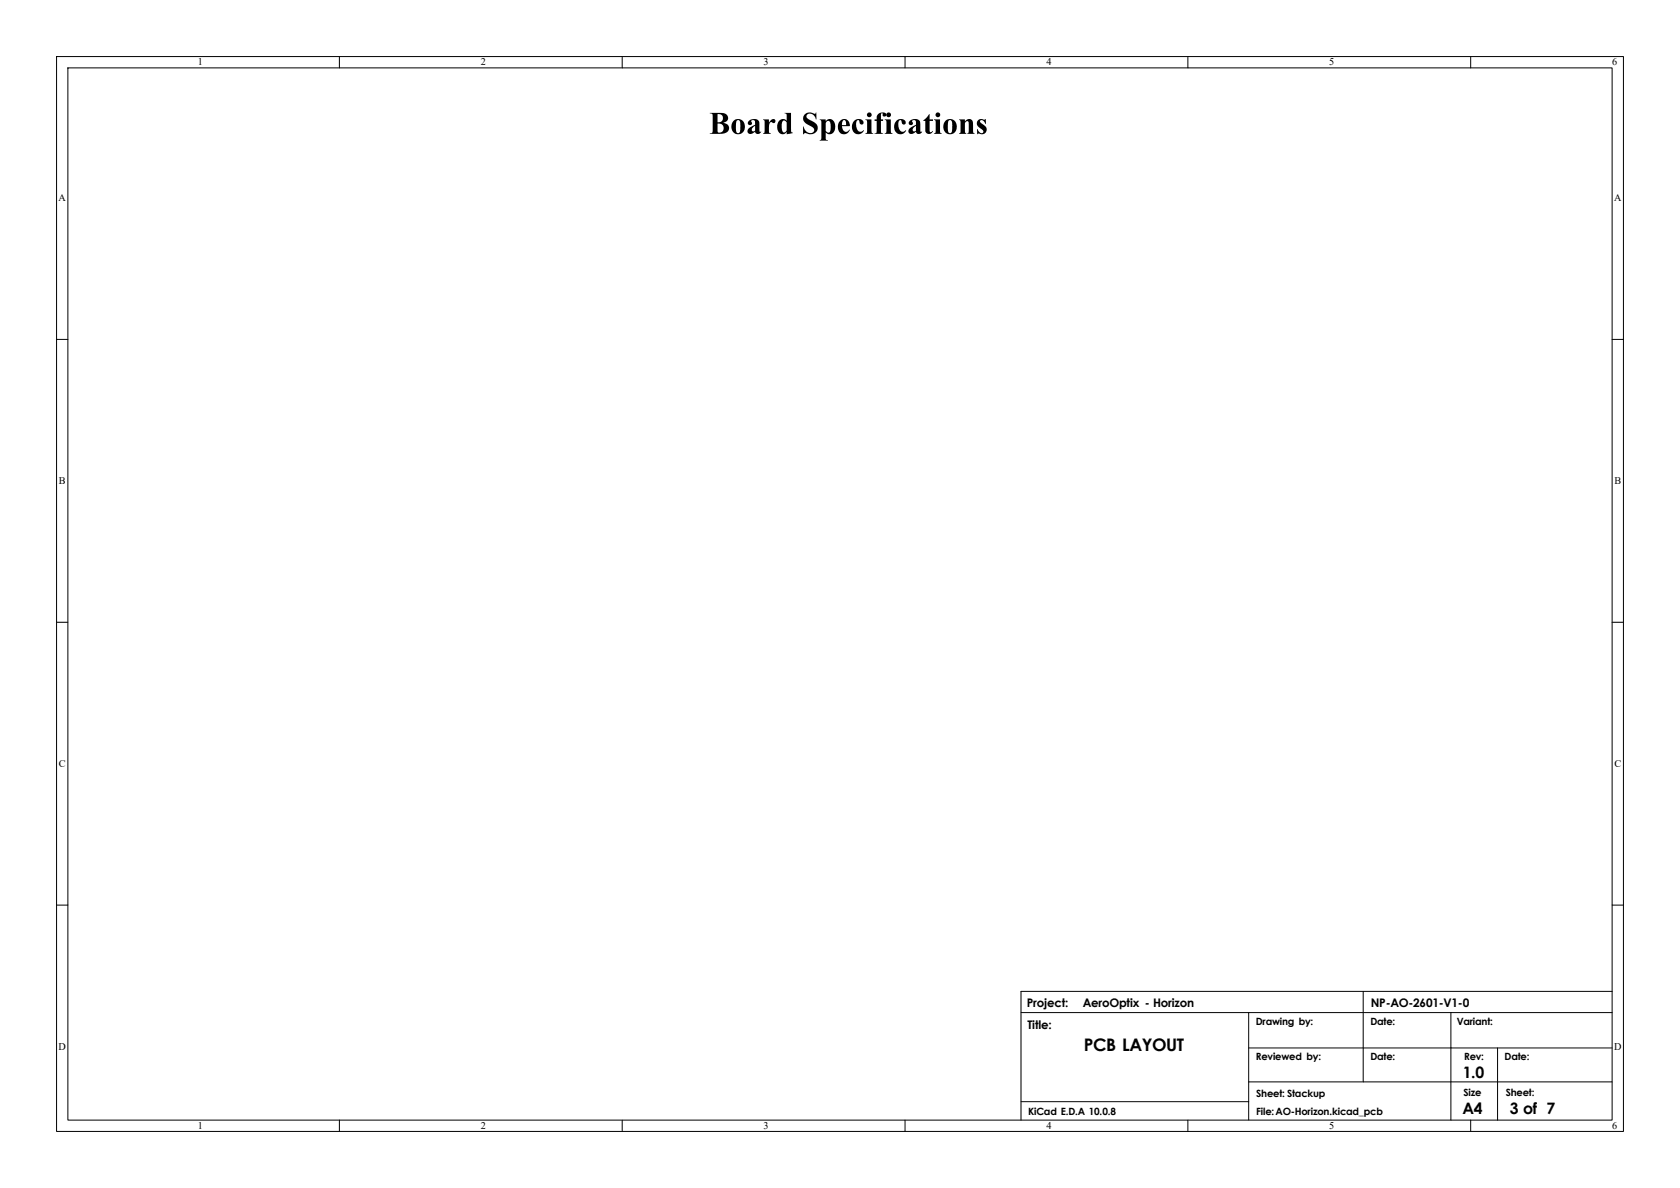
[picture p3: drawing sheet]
<svg xmlns="http://www.w3.org/2000/svg" width="297mm" height="210mm" viewBox="0 0 297 210" stroke-linecap="round" stroke-linejoin="round" font-family="sans-serif">
<defs><g id="words">
<text font-size="3.1" x="191.6" y="185.8">PCB LAYOUT</text>
<g font-size="2.8">
<text x="258.6" y="190.6">1.0</text>
<text x="258.6" y="197">A4</text>
<text x="266.9" y="197">3 of 7</text>
</g>
<g font-size="2.1">
<text x="181.5" y="177.9">Project:</text>
<text x="191.4" y="178">AeroOptix - Horizon</text>
<text x="242.4" y="178">NP-AO-2601-V1-0</text>
<text x="181.7" y="181.9">Title:</text>
</g>
<g font-size="1.8">
<text x="35" y="11.6">1</text>
<text x="85" y="11.6">2</text>
<text x="135" y="11.6">3</text>
<text x="185" y="11.6">4</text>
<text x="235" y="11.6">5</text>
<text x="285" y="11.6">6</text>
<text x="10.3" y="35.6">A</text>
<text x="285.3" y="35.6">A</text>
<text x="10.4" y="85.6">B</text>
<text x="285.4" y="85.6">B</text>
<text x="10.4" y="135.6">C</text>
<text x="285.4" y="135.6">C</text>
<text x="10.3" y="185.6">D</text>
<text x="222" y="181.3">Drawing by:</text>
<text x="242.3" y="181.2">Date:</text>
<text x="257.5" y="181.2">Variant:</text>
<text x="285.3" y="185.6">D</text>
<text x="222" y="187.4">Reviewed by:</text>
<text x="242.3" y="187.4">Date:</text>
<text x="258.8" y="187.5">Rev:</text>
<text x="266" y="187.4">Date:</text>
<text x="181.8" y="197.2">KiCad E.D.A 10.0.8</text>
<text x="222.1" y="197.2">File:AO-Horizon.kicad_pcb</text>
<text x="222.1" y="193.9">Sheet: Stackup</text>
<text x="258.7" y="193.7">Size</text>
<text x="266.2" y="193.7">Sheet:</text>
<text x="35" y="199.6">1</text>
<text x="85" y="199.6">2</text>
<text x="135" y="199.6">3</text>
<text x="185" y="199.6">4</text>
<text x="235" y="199.6">5</text>
<text x="285" y="199.6">6</text>
</g>
</g></defs>
<g fill="none" stroke="#000" stroke-width=".18">
<path d="M10 10h277v190h-277zM12 12h273v186h-273zM60 10v2M110 10v2M160 10v2M210 10v2M260 10v2M10 60h2M285 60h2M10 110h2M285 110h2M10 160h2"/>
<path d="M180.5 179h104.5M220.7 179v19M241 175.3v16M256.5 179v19M285 175.3h-104.5v22.7M285 160h2M60 198v2M110 198v2M160 198v2M180.5 194.8h40.2M210 198v2M220.7 191.3h64.3"/>
<path d="M220.7 185.3h64.3M260 198v2M264.7 185.3v12.7"/>
</g>
<g fill="#000">
<path d="M125.5 20h1.8a1.07 1.07 0 0 1 1.4 1.1l-.3 .4-.5 .2a.98 .98 0 0 1 1 1 .98 .98 0 0 1-1.1 .9l-2.3 .1 .4-.2 .1-.3h.9a.51 .51 0 0 0 .5 .3 .51 .51 0 0 0 .4-.4 .86 .86 0 0 0 0-1 .86 .86 0 0 0-.9-.3v1.4h-.9v-1.6h.9a.76 .76 0 0 0 .9-.7 .76 .76 0 0 0-.9-.7v1.4h-.9v-1.4zM142.3 20.2a1.69 1.69 0 0 1 1.8-.1l.2-.2v1.2h-.1a.93 .93 0 0 0-.5-.9 .93 .93 0 0 0-1.1 .2l.1 .5 .8 .5a1.24 1.24 0 0 1 .9 1.8 1.83 1.83 0 0 1-2.1 .3l-.3 .2v-1.3h.1a1.1 1.1 0 0 0 .6 1 1.1 1.1 0 0 0 1.2-.1 .76 .76 0 0 0-.7-1.1 1.35 1.35 0 0 1-1.2-1.5zM129.8 21.3a1.31 1.31 0 0 1 1.9 .9 1.31 1.31 0 0 1-1.5 1.5l-.6-.4-.3-.7h.8v.6a.35 .35 0 0 0 .3 .3 .35 .35 0 0 0 .4-.3v-1.7a.37 .37 0 0 0-.4-.3 .37 .37 0 0 0-.3 .5v.9h-.8l.1-.7zM132.3 21.4a1.11 1.11 0 0 1 1.9 .3l.1 1.5 .3 .1a.57 .57 0 0 1-.6 .4 .57 .57 0 0 1-.5-.4 .75 .75 0 0 1-.7 .4 .75 .75 0 0 1-.6-.4v-.4h.7l.3 .3 .3-.1v-.9l-.5 .4-.1 .3h-.7l.4-.4 .9-.5v-.5a.33 .33 0 0 0-.5-.3 .33 .33 0 0 0 0 .6 .39 .39 0 0 1-.6 .3 .39 .39 0 0 1-.1-.7zM134.9 21.1h1v.6l.2-.3a.49 .49 0 0 1 .5-.4 .49 .49 0 0 1 .5 .4 .39 .39 0 0 1-.3 .4 .39 .39 0 0 1-.5-.2l-.3 .3-.1 .6 .1 .9 .3 .3h-1.4l.2-.2 .1-.4v-1.6zM138.7 20h1.1l.1 3.2 .3 .3-1.1 .2v-.4a.91 .91 0 0 1-1.1 .4 .91 .91 0 0 1-.6-.9v-.5h.8l.1 .7a.41 .41 0 0 0 .4 .4 .41 .41 0 0 0 .4-.4v-1.3a.45 .45 0 0 0-.6-.4 .45 .45 0 0 0-.3 .6v.4h-.8a1.02 1.02 0 0 1 .5-1.1 1.02 1.02 0 0 1 1.2 .1v-1.1zM144.9 21.1h1.1v.3a.93 .93 0 0 1 1.1-.3 .93 .93 0 0 1 .6 1 1.13 1.13 0 0 1-.3 1.2 1.13 1.13 0 0 1-1.1 .3l-.3-.2v1.2l.4 .3h-1.5l.3-.3v-2.8h.8v1.3a.41 .41 0 0 0 .4 .4 .41 .41 0 0 0 .4-.4v-1.4a.41 .41 0 0 0-.5-.3 .41 .41 0 0 0-.3 .4h-.8l-.1-.5zM148.5 21.4a1.03 1.03 0 0 1 1.2-.3 1.03 1.03 0 0 1 .6 1.2h-1.4a.79 .79 0 0 0 1 .9l.3-.3 .1 .1a1.1 1.1 0 0 1-1.4 .7 1.1 1.1 0 0 1-.8-1.3l.1-.4 1.4 .1-.1-.6-.3-.3-.3 .3-.1 .5h-.6zM151 21.3a.91 .91 0 0 1 1-.3 .91 .91 0 0 1 .6 .8 .44 .44 0 0 1-.5 .1 .44 .44 0 0 1-.2-.5l-.3-.2a1.43 1.43 0 0 0 .4 2.1l.7-.2a1.15 1.15 0 0 1-1.4 .5 1.15 1.15 0 0 1-.7-1.4zM153 21.1h1.1v2.3l.3 .3h-1.4l.2-.2 .1-.4v-1.7zM155.3 20.1a.87 .87 0 0 1 1.4 .2 .37 .37 0 0 1-.5 .3 .37 .37 0 0 1-.2-.5l-.2-.1-.1 .3v.8h.4v.3h-.4v1.7l.1 .4 .3 .2h-1.5l.3-.2 .1-.4v-1.7h-.4v-.3h.4v-.5zM156.4 21.1h1.1v2.3l.3 .3h-1.4l.3-.2v-.4v-1.7z"/>
<path d="M158.5 21.3a.91 .91 0 0 1 1-.3 .91 .91 0 0 1 .6 .8 .44 .44 0 0 1-.6 .1 .44 .44 0 0 1-.1-.5l-.3-.2a1.43 1.43 0 0 0 .4 2.1l.7-.2a1.15 1.15 0 0 1-1.5 .5 1.15 1.15 0 0 1-.6-1.4zM160.8 21.4a1.11 1.11 0 0 1 1.9 .3v1.5l.3 .1a.57 .57 0 0 1-.5 .4 .57 .57 0 0 1-.6-.4 .75 .75 0 0 1-.6 .4 .75 .75 0 0 1-.7-.4v-.4h.7l.3 .3 .3-.1v-.9l-.5 .4-.1 .3h-.7l.4-.4 .9-.5v-.5a.33 .33 0 0 0-.5-.3 .33 .33 0 0 0 0 .6 .39 .39 0 0 1-.6 .3 .39 .39 0 0 1 0-.7zM164.2 20.2h.1v.9h.6v.3h-.6l.1 1.8 .1 .2 .4-.3a.63 .63 0 0 1-.4 .6 .63 .63 0 0 1-.7-.1l-.2-.5v-1.7h-.4v-.1l.6-.5zM165.1 21.1h1.1v2.3l.3 .3h-1.4l.3-.2v-.4v-1.7zM167.2 21.3a1.31 1.31 0 0 1 2 .9 1.31 1.31 0 0 1-1.5 1.5l-.6-.4-.3-.7h.8v.6a.35 .35 0 0 0 .3 .3 .35 .35 0 0 0 .4-.3v-1.7a.37 .37 0 0 0-.5-.3 .37 .37 0 0 0-.2 .5v.9h-.8v-.7zM169.5 21.1h1.1v.4a.79 .79 0 0 1 1-.4 .79 .79 0 0 1 .4 1v1.3l.3 .3h-1.3l.2-.3 .1-1.7a.28 .28 0 0 0-.3-.3 .28 .28 0 0 0-.3 .2l-.1 .2v1.3v.4l.2 .2h-1.3l.3-.2v-.4v-1.7zM172.9 21.3a1.08 1.08 0 0 1 1.2-.1l.2-.2v.9h-.1a.61 .61 0 0 0-.3-.6 .61 .61 0 0 0-.6 .1v.2l.5 .4a.9 .9 0 0 1 .6 1.3 .9 .9 0 0 1-1.4 .3l-.2 .1-.1-.9a1.05 1.05 0 0 0 1 .7l.1-.4-.4-.3a.94 .94 0 0 1-.5-1.5z"/>
<circle cx="153.7" cy="20.3" r=".42"/>
<circle cx="157.1" cy="20.3" r=".42"/>
<circle cx="165.8" cy="20.3" r=".42"/>
</g>
<use href="#words"/>
</svg>
